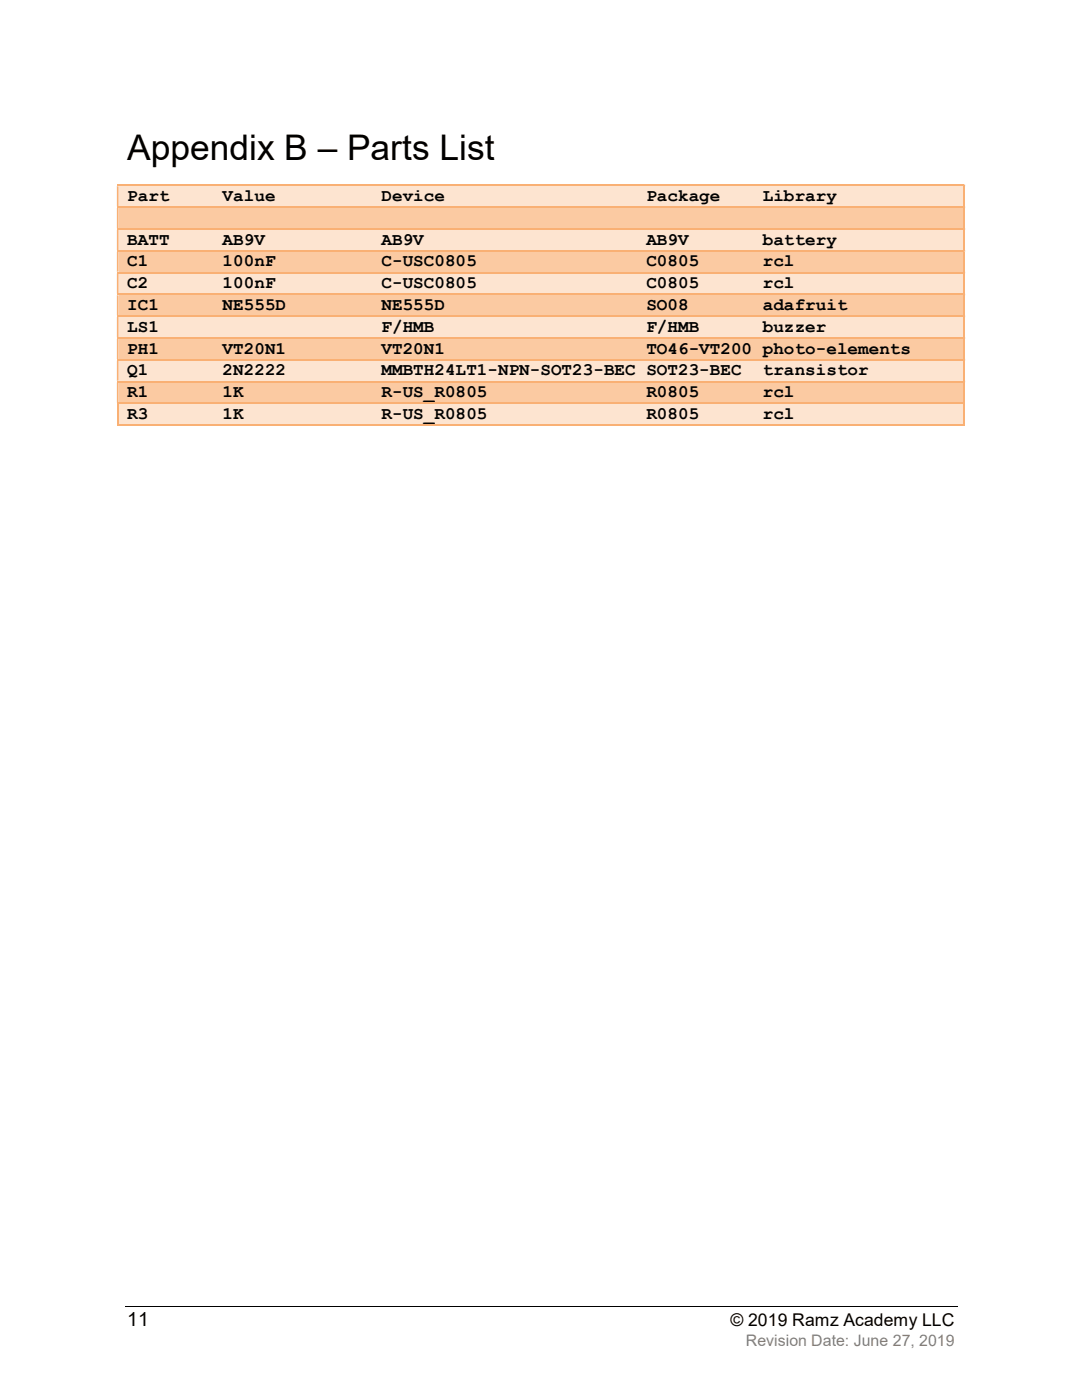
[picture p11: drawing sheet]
<svg xmlns="http://www.w3.org/2000/svg" width="216mm" height="279mm" viewBox="0 0 216 279" stroke-linecap="round" stroke-linejoin="round" font-family="sans-serif">
<defs><g id="words">
<text font-size="7.1" x="25.4" y="31.9">Appendix B – Parts List</text>
<text font-size="3.9" x="25.4" y="264.7">11</text>
<g font-size="3.5">
<text x="25.4" y="40.1">Part</text>
<text x="44.4" y="40.1">Value</text>
<text x="76.1" y="40.1">Device</text>
<text x="129" y="40.1">Package</text>
<text x="152.2" y="40.1">Library</text>
<text x="25.4" y="48.8">BATT</text>
<text x="25.4" y="53.2">C1</text>
<text x="44.4" y="48.8">AB9V</text>
<text x="44.4" y="53.2">100nF</text>
<text x="76.1" y="48.8">AB9V</text>
<text x="76.1" y="53.2">C-USC0805</text>
<text x="129" y="48.8">AB9V</text>
<text x="129" y="53.2">C0805</text>
<text x="152.2" y="48.8">battery</text>
<text x="152.2" y="53.2">rcl</text>
<text x="25.4" y="57.5">C2</text>
<text x="44.4" y="57.5">100nF</text>
<text x="76.1" y="57.5">C-USC0805</text>
<text x="129" y="57.5">C0805</text>
<text x="152.2" y="57.5">rcl</text>
<text x="25.4" y="61.8">IC1</text>
<text x="44.4" y="61.8">NE555D</text>
<text x="76.1" y="61.8">NE555D</text>
<text x="129" y="61.8">SO08</text>
<text x="152.2" y="61.8">adafruit</text>
<text x="25.4" y="66.2">LS1</text>
<text x="25.4" y="70.6">PH1</text>
<text x="44.4" y="70.6">VT20N1</text>
<text x="76.1" y="66.2">F/HMB</text>
<text x="76.1" y="70.6">VT20N1</text>
<text x="129" y="66.2">F/HMB</text>
<text x="129" y="70.6">TO46-VT200 photo-elements</text>
<text x="152.2" y="66.2">buzzer</text>
<text x="25.4" y="74.9">Q1</text>
<text x="44.4" y="74.9">2N2222</text>
<text x="76.1" y="74.9">MMBTH24LT1-NPN-SOT23-BEC SOT23-BEC</text>
<text x="152.2" y="74.9">transistor</text>
<text x="25.4" y="79.2">R1</text>
<text x="25.4" y="83.6">R3</text>
<text x="44.4" y="79.2">1K</text>
<text x="44.4" y="83.6">1K</text>
<text x="76.1" y="79.2">R-US_R0805</text>
<text x="76.1" y="83.6">R-US_R0805</text>
<text x="129" y="79.2">R0805</text>
<text x="129" y="83.6">R0805</text>
<text x="152.2" y="79.2">rcl</text>
<text x="152.2" y="83.6">rcl</text>
<text x="145.8" y="264.7">© 2019 Ramz Academy LLC</text>
</g>
<text font-size="3.2" fill="#7f7f7f" x="148.8" y="268.6">Revision Date: June 27, 2019</text>
</g></defs>
<path d="M24.9 260.7h166.1" fill="none" stroke="#000" stroke-width=".2"/>
<path d="M23.7 37.2h168.5v4h-168.5z" fill-rule="evenodd" fill="#fde4d0"/>
<path d="M23.3 37h168.9" fill="none" stroke="#f9b074" stroke-width=".34"/>
<path d="M192.2 36.8h.4v.4h-.4zM23.3 37.2h.4v4h-.4z" fill-rule="evenodd" fill="#f9b074"/>
<path d="M192.4 37.2v4" fill="none" stroke="#f9b074" stroke-width=".34"/>
<path d="M23.7 41.5h168.5v4.1h-168.5z" fill-rule="evenodd" fill="#fbcaa2"/>
<path d="M23.3 41.4h168.9" fill="none" stroke="#f9b074" stroke-width=".34"/>
<path d="M192.2 41.2h.4v.3h-.4zM23.3 41.5h.4v4.1h-.4z" fill-rule="evenodd" fill="#f9b074"/>
<path d="M192.4 41.5v4.1" fill="none" stroke="#f9b074" stroke-width=".34"/>
<path d="M23.7 45.9h168.5v4h-168.5z" fill-rule="evenodd" fill="#fde4d0"/>
<path d="M23.3 45.7h168.9" fill="none" stroke="#f9b074" stroke-width=".34"/>
<path d="M192.2 45.6h.4v.3h-.4zM23.3 45.9h.4v4h-.4z" fill-rule="evenodd" fill="#f9b074"/>
<path d="M192.4 45.9v4" fill="none" stroke="#f9b074" stroke-width=".34"/>
<path d="M23.7 50.2h168.5v4h-168.5z" fill-rule="evenodd" fill="#fbcaa2"/>
<path d="M23.3 50.1h168.9" fill="none" stroke="#f9b074" stroke-width=".34"/>
<path d="M192.2 49.9h.4v.3h-.4zM23.3 50.2h.4v4h-.4z" fill-rule="evenodd" fill="#f9b074"/>
<path d="M192.4 50.2v4" fill="none" stroke="#f9b074" stroke-width=".34"/>
<path d="M23.7 54.6h168.5v4h-168.5z" fill-rule="evenodd" fill="#fde4d0"/>
<path d="M23.3 54.4h168.9" fill="none" stroke="#f9b074" stroke-width=".34"/>
<path d="M192.2 54.2h.4v.4h-.4zM23.3 54.6h.4v4h-.4z" fill-rule="evenodd" fill="#f9b074"/>
<path d="M192.4 54.6v4" fill="none" stroke="#f9b074" stroke-width=".34"/>
<path d="M23.7 58.9h168.5v4h-168.5z" fill-rule="evenodd" fill="#fbcaa2"/>
<path d="M23.3 58.8h168.9" fill="none" stroke="#f9b074" stroke-width=".34"/>
<path d="M192.2 58.6h.4v.3h-.4zM23.3 58.9h.4v4h-.4z" fill-rule="evenodd" fill="#f9b074"/>
<path d="M192.4 58.9v4" fill="none" stroke="#f9b074" stroke-width=".34"/>
<path d="M23.7 63.3h168.5v4h-168.5z" fill-rule="evenodd" fill="#fde4d0"/>
<path d="M23.3 63.1h168.9" fill="none" stroke="#f9b074" stroke-width=".34"/>
<path d="M192.2 62.9h.4v.4h-.4zM23.3 63.3h.4v4h-.4z" fill-rule="evenodd" fill="#f9b074"/>
<path d="M192.4 63.3v4" fill="none" stroke="#f9b074" stroke-width=".34"/>
<path d="M23.7 67.6h168.5v4h-168.5z" fill-rule="evenodd" fill="#fbcaa2"/>
<path d="M23.3 67.5h168.9" fill="none" stroke="#f9b074" stroke-width=".34"/>
<path d="M192.2 67.3h.4v.3h-.4zM23.3 67.6h.4v4h-.4z" fill-rule="evenodd" fill="#f9b074"/>
<path d="M192.4 67.6v4" fill="none" stroke="#f9b074" stroke-width=".34"/>
<path d="M23.7 72h168.5v4h-168.5z" fill-rule="evenodd" fill="#fde4d0"/>
<path d="M23.3 71.8h168.9" fill="none" stroke="#f9b074" stroke-width=".34"/>
<path d="M192.2 71.6h.4v.4h-.4zM23.3 72h.4v4h-.4z" fill-rule="evenodd" fill="#f9b074"/>
<path d="M192.4 72v4" fill="none" stroke="#f9b074" stroke-width=".34"/>
<path d="M23.7 76.3h168.5v4h-168.5z" fill-rule="evenodd" fill="#fbcaa2"/>
<path d="M23.3 76.2h168.9" fill="none" stroke="#f9b074" stroke-width=".34"/>
<path d="M192.2 76h.4v.3h-.4zM23.3 76.3h.4v4h-.4z" fill-rule="evenodd" fill="#f9b074"/>
<path d="M192.4 76.3v4" fill="none" stroke="#f9b074" stroke-width=".34"/>
<path d="M23.7 80.7h168.5v4h-168.5z" fill-rule="evenodd" fill="#fde4d0"/>
<path d="M23.3 80.5h168.9" fill="none" stroke="#f9b074" stroke-width=".34"/>
<path d="M192.2 80.3h.4v.4h-.4z" fill="#f9b074"/>
<path d="M23.3 84.9h168.9M23.5 80.7v4.3M192.4 80.7v4.3" fill="none" stroke="#f9b074" stroke-width=".34"/>
<path d="M192.2 84.7h.4v.3h-.4z" fill="#f9b074"/>
<use href="#words"/>
</svg>
